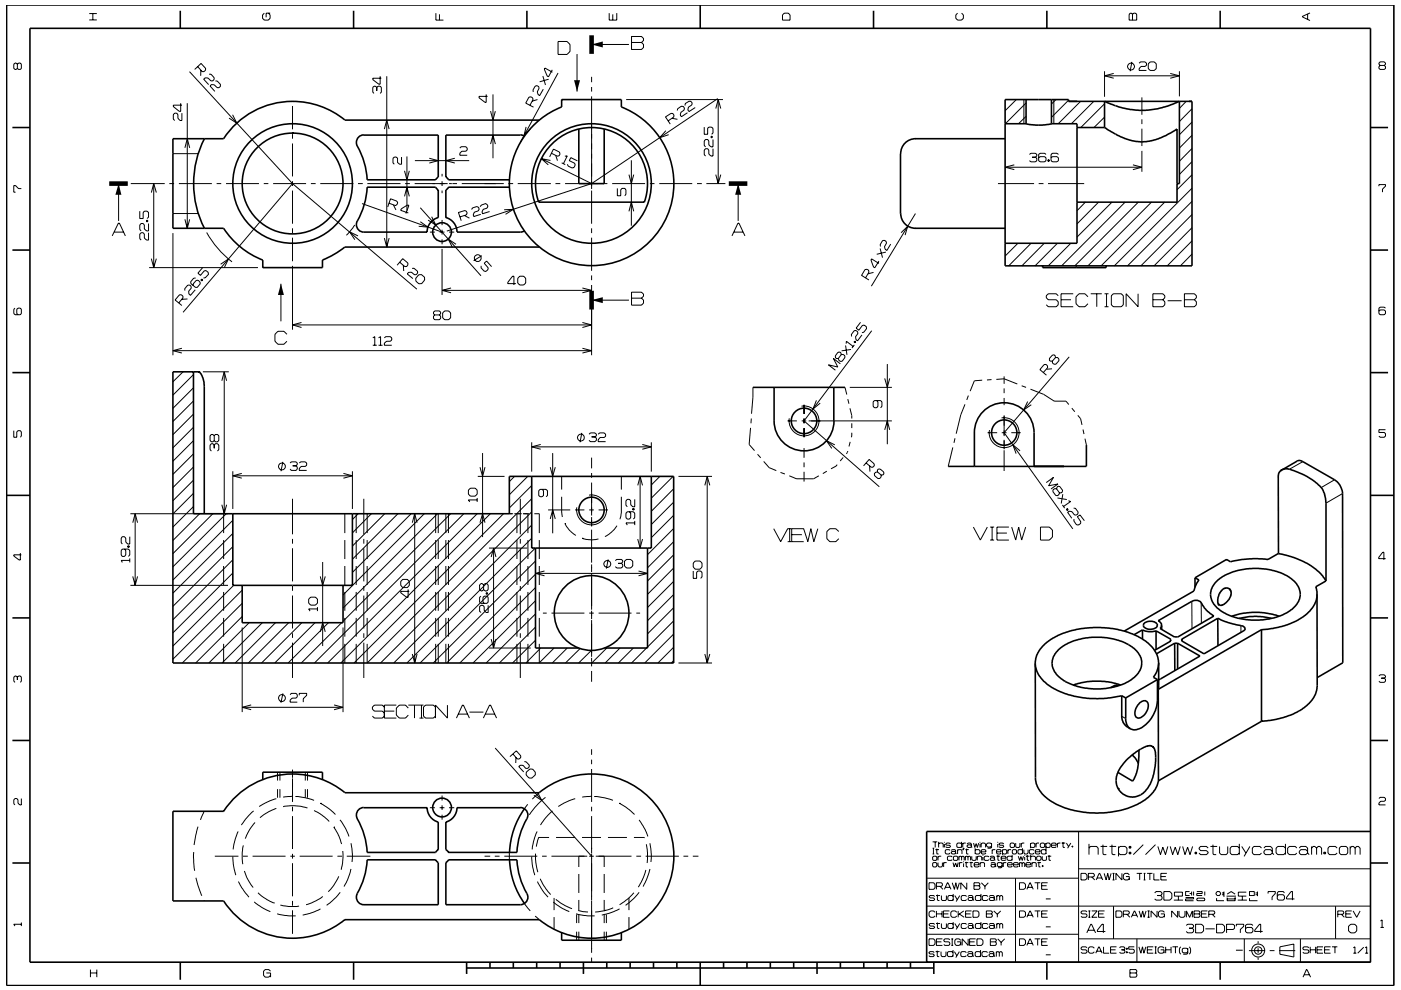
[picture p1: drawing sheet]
<svg xmlns="http://www.w3.org/2000/svg" width="297mm" height="210mm" viewBox="0 0 297 210" stroke-linecap="round" stroke-linejoin="round" font-family="sans-serif">
<g fill="none" stroke="#000" stroke-width=".21">
<path d="M3.7 13.6l-.3-.2h-.2l-.3 .2v.9l.3 .2 .5-.2M3.7 13.6l.2-.2h.4l.2 .2v.9l-.2 .2h-.4l-.2-.2M3.7 13.6v.9M18.9 4.2h1.6M18.9 2.9h1.6M19.7 2.9v1.3M40.2 15.2l21.8 23.7M41.9 14.1l1 1.1h.4l.3-.3v-.4l-1-1-1.3 1.2M42.6 14.9l-.1 1.2M44.3 15.7h.4l.7 .8v.4l-.3 .3-.4-.1-.6-.6h-.6l-.3 .3 1 1.1M45.7 17.2h.4l.6 .7v.4l-.3 .3h-.4l-.6-.6-.6-.1-.3 .3 1.1 1.2M56 2.8l-.3 .4v.7l.3 .4h.9l.4-.4v-.7l-.4-.4"/>
<path d="M57.3 2.8h-.9v.9M79.9 18.5l-.3-.2h-.3l-.3 .2v1.1l.3 .2M79.9 18.5l.2-.2h.5l.3 .2v1.1l-.3 .2M79.9 18.5v.8M80.6 16.2v1.7h-.3l-1.3-1v-.3h1.9M82 16.2v36.2M92.4 2.8v1.5h1.6M93.2 3v1.3M115.1 16.1l.6 1.9M115.2 18.9l-.8 1.4-.3-.2-.2-.6 .4-.7-.1-.4-.4-.2-.4 .1-.4 .8 .1 .4M116.3 16.8l-1.9 .6M117.1 14.8l-.8 1.5-.3-.1-.6-1.5 .1-.3 1.6 .9"/>
<path d="M118.3 15.5l-8 14.7M118.3 8.8h1.9l.7 .6v1.5l-.7 .6h-1.9zM122.3 11.5v7.9M125.4 9.4h7.9M125.4 16.3v1.1M125.4 18.5v.9M129.2 2.8v1.5h1.6v-1.5M129.9 3v1.3M133.9 7.7h2.1l.4 .5v.4l-.4 .4 .4 .4v.7l-.4 .4h-2.1zM133.9 9h2.1M166.3 2.8h.8l.4 .4v1.1h-1.6v-1.1zM203 2.8l-.4 .4v.7l.4 .4h.9l.4-.4v-.7l-.4-.4"/>
<path d="M234.2 15.1v5.4M234.2 16.1h15.9M236.1 15.6l-1.9 .5 1.9 .5M239.6 2.8h.3l.2 .2 .3-.2h.3l.3 .2v1.3h-1.6v-1.3zM240 13.1l-.4 2M240.1 3v1.3M241.5 13.4l.3-.3h1l.3 .3v.4l-.3 .3h-.9l-.4 .5v.3h1.6M243.5 13.5l.4-.4h.8l.5 .4v1.1l-.5 .3h-.8l-.4-.3zM248.1 15.6l2 .5-2 .5M250.1 15.1v5.3M277.2 3v1.1M277.7 2.7l-1.6 .8v.1l1.6 .8"/>
<path d="M292.6 13.9l-.2-.3v-.2l.2-.3h.9l.2 .3v.2l-.2 .3M292.6 13.9l-.2 .2v.4l.2 .2h.9l.2-.2v-.4l-.2-.2M292.6 13.9h.9M25.1 38.9v8M27.7 38.9h7.2M32.6 38.9v17.9M35.9 38.9h1M36.7 32.6h5.3M37.9 38.9h7M38.3 21.9v1.7h-.3l-1.3-1v-.3h1.9M38.6 24v1.6h-.4l-.5-.5v-.8l-.2-.3h-.5l-.3 .3v1l.3 .3M39.2 31.4l.5-2 .5 2"/>
<path d="M39.7 21.9v26.5M45.9 38.9h1M47.9 38.9h7M49.3 24.3l.9 1.8-1.6-1M55.9 38.9h1M57.9 38.9h7M62 22.5v4.9M62 28.4v1M62 30.4v7M62 38.4v1M62 38.9l-23.2 27.3M62 38.9l26.4 22.4"/>
<path d="M65.9 38.9h1M67.9 38.9h7M75.9 38.9h1M77.9 38.9h7M81.5 27.4l.5-1.9 .5 1.9M85.1 33.3v1.5h-.4l-.4-.3v-.9l-.3-.3h-.4l-.3 .3v1l.3 .2M85.8 36.2l.5 1.9 .5-1.9M85.9 38.9h1M86.3 33.2v11.5M87.9 38.9h7M88 34.1h11.5M91 33.6l1.9 .5-1.9 .5"/>
<path d="M93.7 36.9v.5M93.7 38.4v1.1M95.2 38.9h.6M95.9 38.9h1M96.4 33.6l-1.9 .5 1.9 .5M97.5 31.4l.3-.3h1l.3 .3v.4l-.3 .3h-.9l-.4 .4v.4h1.6M97.9 38.9h8.9M103.1 20v1.7h-.3l-1.2-1v-.3h1.8M104 23.6l.5 1.9 .5-1.9M104 30.6l.5-1.9 .5 1.9M104.5 20v13.6M107.8 38.9h1"/>
<path d="M109.8 38.9h7M111.5 26.9l-.4 1.9 1.3-1.4M112.4 22.3l.6-1.2-.1-.4-.4-.2-.4 .1-.6 1.3 1.6 .8M114 21.1l-1.2 .4M114.8 33.6l10.6 5.3M116.7 34l-1.9-.4 1.4 1.4M116.9 32.5l1.3 .6 .4-.1 .1-.4-.1-.3-1.3-.7-.8 1.7M117.8 38.9h1M117.8 32.9l.4 1.2M119.1 34.5l.7 .4M119.8 33.1h.5l-.8 1.6M119.8 38.9h7"/>
<path d="M122.4 34.1l-1.4-.7-.3 .7 1.1 .5 .2 .4-.3 .5-.4 .1-.9-.4-.1-.4M125.4 38.9l-30.7 10.1M125.4 20.4v19.7M127.8 38.9h1M129.8 38.9h7M130.9 40v1.5h.7v-1.3l.3-.2h.6l.2 .2v1l-.2 .3M132.8 21.1h20.5M133.3 37l.6 1.9 .5-1.9M133.9 34v13.9M137.8 38.9h1M139.8 38.9h7M141.2 27.7l-1.3 1.5 1.9-.6"/>
<path d="M141.6 25.6l1.2-.8 .1-.3-.2-.4-.4-.1-1.2 .8 1 1.5M142.5 25.1l1.1 .2M143.6 23.4l.1-.3 .8-.6 .4 .1 .2 .3-.1 .5-.6 .4-.2 .6 .3 .4 1.3-.9M145.2 22.4l.1-.4 .8-.5h.4l.3 .4-.1 .4-.7 .4-.2 .6 .3 .4 1.3-.9M147.8 38.9h1M149.3 27v1.5h.7v-1.3l.3-.2h.6l.3 .2v1l-.3 .3M149.8 38.9h4M150.7 28.9h.3v.3h-.3zM150.7 29h.3M151.2 31.5v1.6h-.5l-.4-.4v-.9l-.3-.3h-.4l-.3 .3v1l.3 .3M151.2 29.6v1.6h-.5l-.4-.5v-.8l-.3-.3h-.4l-.3 .3v1l.3 .3M151.8 23l.5-1.9 .5 1.9"/>
<path d="M151.8 37l.5 1.9 .5-1.9M152.2 20.9l-26.8 18M152.3 21.1v17.8M156.5 38.9v8M211.6 38.9h7.6M213.1 35.5h29M215.1 35l-2 .5 2 .5M215.5 21.1l-2.4 2.4M217.1 21.1v5.1M217.5 24.7l-1.6 1.5M217.5 21.8l-4.4 4.4M218.3 32.8l.3-.3h.9l.3 .3v.3l-.3 .3"/>
<path d="M218.8 33.4h.7M219.5 33.4l.3 .2v.5l-.3 .2h-.9l-.3-.2M220.2 38.9h1M221.8 32.8l-.3-.3h-1l-.3 .3v1.3l.3 .2h1l.3-.2v-.6l-.3-.3h-1l-.3 .3M222.2 33.9h.3v.3h-.3zM222.2 38.9h7.7M222.3 33.9v.3M223.4 21.1v5.1M223.9 21.1l-1 1M224.4 32.8l-.3-.3h-1l-.3 .3v1.3l.3 .2h1l.3-.2v-.6l-.3-.3h-1l-.3 .3M226.6 21.2l-3.7 3.7M229.1 21.5l-4.7 4.7"/>
<path d="M231.9 21.5l-4.7 4.7M234.2 24.8l-2.3 2.2M234.2 22l-5 5M240.2 35l1.9 .5-1.9 .5M242.1 20.7v3.6M242.1 25.3v1M242.1 27.3v3.7M242.1 32v4.4M251.5 21.5l-1.4 1.5M252.7 34.3l-2.6 2.7M252.7 31.5l-2.6 2.7M252.7 28.7l-2.6 2.7"/>
<path d="M252.7 25.9l-2.6 2.7M252.7 23.1l-2.6 2.7M252.7 39.9l-16.4 16.5M252.7 37.1l-3.1 3.2M292.4 39.5v-.3h1.3v.3l-.6 .6v.7M4.5 40h-.6l-.6-.6h-.4v1.4h.4M23.8 50l1.3-2.7h.2l1.3 2.7M24.3 49.2h1.9M29.6 44.8v1.6h.8v-1.3l.2-.3h.6l.3 .3v1l-.3 .3M31.1 46.7h.2v.3h-.2zM31.1 46.9h.2M31.5 49.4v1.5h-.4l-.5-.4v-.8l-.3-.3h-.4l-.3 .3v.9l.3 .3"/>
<path d="M31.5 47.4v1.6h-.4l-.5-.4v-.9l-.3-.3h-.4l-.3 .3v1l.3 .3M31.6 56.8h23.1M32.1 40.8l.5-1.9 .5 1.9M32.1 54.9l.5 1.9 .5-1.9M36.7 49.4v25.9M36.7 45.3h5.3M39.2 46.5l.5 1.9 .5-1.9M41.5 59h-.4l-.7 .8 .1 .4 .9 .8h.4l.7-.8-.1-.4-.4-.4-.4 .1-.6 .7v.4M42.7 59.3l.2 .2M42.8 59.2l.2 .1-.2 .3-.2-.2zM43 56.8l-1 1.1 .5 .5 .8-1h.4l.5 .4v.4l-.7 .7-.4 .1M43.8 49.3a20.5 20.5 0 0 0 5.4 6.2"/>
<path d="M46.8 56l1.6-1.1-.8 1.8M62 40.4v7M62 48.4v1M62 50.4v5M62 56.4v13.5M75.2 47.7l-1.8 2.2M75.9 50l-1.8-.8 1.1 1.6M76.7 43.2l17 6M81.5 50.5l.5 1.9 .5-1.9M82.5 43.1l1.3 .5 .4-.2 .1-.4-.1-.3-1.4-.5-.6 1.7M83.4 43.4l.5 1.1M84.7 55.6l1.1 1 .4-.1 .3-.3v-.4l-1.1-.9-1.2 1.4"/>
<path d="M85.5 56.3l.1 1.2M85.8 41.6l.5-1.9 .5 1.9M86.6 45.2l-1.6-.6v-.3l1.4-.8 .3 .1-.6 1.7M87.4 56.9h.4l.7 .6 .1 .4-.3 .3-.4 .1-.7-.6-.6 .1-.2 .3 1.1 1M88.8 58.3l.6-.1 .6 .6v.6l-.6 .8h-.6l-.6-.6-.1-.5zM89.1 47l1.6 1.2-1.9-.2M89.1 44.1l12.9 14.4M91.1 49.2h1.1M91.5 46l.9 1.7-1.6-1M93.2 49.2h1M93.7 52.8v9.8M93.7 40.4v.6"/>
<path d="M93.7 46.6v1.2M93.7 48.7v1M93.7 50.8v1M95.2 49.2h1.1M96.7 51.8l-1.7-1.1 .9 1.8M97.5 46l1.3-.4 .3-.4-.2-.4-.3-.1-1.4 .4 .6 1.7M98.5 45.7l1 .6M100 44.4l.2-.3 .9-.3 .4 .2 .1 .4-.2 .3-.8 .3-.3 .5 .2 .4 1.4-.4M101.8 43.9l.2-.4 1-.3 .3 .2 .2 .4-.3 .4-.8 .2-.2 .6 .1 .3 1.5-.4M102 56.4v.4l.7 .7 .3 .1 .5-.4v-.4l-.8-1 .5-.4 1 1.2M102.1 54.2l-1.7 1.1M106.9 44.5l1.9-.1-1.6 1.1"/>
<path d="M110.2 58.6h.8l.5 .5v.9l-.5 .4h-.8l-.4-.4v-.9zM125.4 40.4v7.1M125.4 48.4v1M125.4 50.4v7M125.4 58.4v1M133.3 44.8l.6-1.9 .5 1.9M155.2 50l1.3-2.7h.2l1.2 2.7M155.6 49.2h1.9M183.5 58.9l.7-1.2-.1-.4-.3-.2-.4 .1-.7 1.2 1.5 1M185.2 57.8l-1.2 .3M186.3 55.4l-.8 1.4-.3-.2-.5-1.4 .1-.3 1.5 1M186.6 52.7l.5 1.9"/>
<path d="M187.8 53.5l-1.9 .4M188.8 51.8l-.8 1.3-.3-.2-.2-.6 .5-.7-.1-.4-.4-.2-.4 .1-.5 .8 .1 .4M191.1 49.4l1.3-1.4-.5 1.9M194.1 45.3l-9.4 15.4M215.8 51.6l-2.7 2.7M218.6 51.6l-4.7 4.8M221.4 51.6l-4.7 4.8M224.2 51.6l-4.7 4.8M227 51.6l-4.8 4.8M228.2 56.4v.4M230.1 42.9l-1.8 1.8M232.9 42.9l-4.6 4.6"/>
<path d="M235.8 42.9l-7.5 7.4M238.5 42.9l-13.4 13.5M241.3 42.9l-13.4 13.5M244.1 42.9l-13.4 13.5M246.9 42.9l-13.4 13.5M252.7 48.3l-8 8.1M252.7 45.5l-10.8 10.9M252.7 53.9l-2.4 2.5M252.7 51.1l-5.2 5.3M252.7 42.7l-13.6 13.7M3.2 65.4l-.3 .2v.9l.3 .3h1.1l.2-.3v-.9l-.2-.2h-.5l-.2 .2v.9l.2 .3M36.7 74.4h88.7"/>
<path d="M37.9 64.3l.9-1.1v-.4l-.4-.3h-.3l-1 1.1 1.5 1.2M38.6 73.9l-1.9 .5 1.9 .5M38.8 78.9l-2.1 2.1M39.7 63.4l-1.2 .1M41 79.5l-4.3 4.3M41.4 61.5l-1 1.1-.4-.3v-.5l.6-.7-.1-.4-.3-.2h-.4l-.6 .8v.3M43 78.9h5.5M47.5 78.9v30.1M59.6 60.2v7.9M60.8 70.9l-.6-.6h-1.3l-.6 .6v1.5l.6 .6h1.3l.6-.6M62 68.9h63.4M63.9 68.4l-1.9 .5 1.9 .6"/>
<path d="M79 71.7l.5-.3v1.8M79 73.2h.9M80.3 73.2h.8M80.3 71.7l.4-.3v1.8M81.5 71.7l.3-.3h1l.3 .3v.4l-.3 .3h-.8l-.5 .4v.4h1.6M92.2 66.8l-.3-.3v-.3l.3-.3h1l.2 .3v.3l-.2 .3M92.2 66.8l-.3 .3v.4l.3 .3h1l.2-.3v-.4l-.2-.3M92.2 66.8h1M94.3 65.9h.8l.4 .5v1l-.4 .4h-.8l-.5-.4v-1zM95.6 61.1l-1.9 .5 1.9 .5M109.4 60.2h-1.7v-.3l1-1.3h.3v1.8M123.5 61.1l1.9 .5-1.9 .5"/>
<path d="M123.5 68.4l1.9 .5-1.9 .6M123.5 73.9l1.9 .5-1.9 .5M125.4 62.6v12.7M125.4 63.7h7.9M125.4 60.4v1.2h-31.7M133.9 62h2.1l.4 .4v.4l-.4 .4 .4 .5v.6l-.4 .4h-2.1zM133.9 63.2h2.1M178.2 77.2l-1.5-1.2 .9 1.8-2-.4 1.5 1.1M178.3 75.2v-.4l-.2-.1h-.4l-.6 .8 .1 .4 .2 .2 .4-.1M178.3 75.2l-.5 .8M178.3 75.2h.5l.3 .2 .1 .4-.6 .8-.4 .1-.4-.3v-.4M179.3 73.3l.3 2"/>
<path d="M179.4 72.9v-.5l1.5 1.1M180.4 74.1l-2 .3M181.1 73.1l-.5 .7M181.1 72.5l.3 .1M181.2 72.3l.2 .2-.1 .2-.2-.1zM182.5 68.4l-1 1.2 .6 .5 .7-1.1h.4l.5 .3v.4l-.6 .8-.4 .1M182.7 71l-.9 1.3-.3-.3-.1-.6 .5-.7-.1-.3-.3-.3h-.4l-.6 .8 .1 .5M184.8 70.1l-14.3 19.2 15.9 13.9M188.1 77.2v17M212.9 79.8v1.6M221.2 79l.9-1v-.4l-.3-.3h-.4l-.9 1.1 1.4 1.2M223.1 78.2l-1.2 .1"/>
<path d="M223.8 75.9l.4-.1 .3 .3v.4l-.6 .8h-.4l-.4-.3v-.4M223.8 75.9l-.1-.5-.2-.1h-.4l-.6 .7v.4l.2 .2h.4M223.8 75.9l-.7 .7M224.4 62.7l-.5-.4h-1.7l-.4 .4v.5l.4 .4h1.7l.5 .4v.6l-.5 .5h-1.7l-.4-.5M225 63.6h2.1M226.7 75.7l-13.8 16.1 14.6 20.4M227.5 62.3h-2.5v2.8h2.5M230.7 62.9l-.7-.6h-1.2l-.7 .6v1.5l.7 .7h1.2l.7-.7M231.3 62.3h2.3M232.5 62.3v2.8M234.2 62.3h.8M234.2 65.1h.8"/>
<path d="M234.6 62.3v2.8M236 62.3h1.7l.5 .4v1.9l-.5 .5h-1.7l-.4-.5v-1.9zM241.3 62.3v2.8l-2.5-2.8v2.8M244.4 62.3h2.1l.5 .4v.5l-.5 .4 .5 .4v.6l-.5 .5h-2.1zM244.4 63.6h2.1M247.6 63.8h2.9M251.1 62.3h2.1l.5 .4v.5l-.5 .4 .5 .4v.6l-.5 .5h-2.1zM251.1 63.6h2.1M293.7 65.4l-.2-.3h-.9l-.2 .3v1.1l.2 .3h.9l.2-.3v-.5l-.2-.3h-.9l-.2 .3M2.9 91.3v1.4h.7v-1.1l.2-.3h.5l.2 .3v.9l-.2 .2M41 99.1l-4.3 4.3M41 96.3l-4.3 4.3"/>
<path d="M41 93.5l-4.3 4.3M41 90.6l-4.3 4.4M41 87.8l-4.3 4.4M41 85l-4.3 4.4M41 82.3l-4.3 4.3M45.4 94.4l-.3-.3h-.3l-.3 .3v1l.3 .3M45.4 92.4l-.3-.2h-.3l-.3 .2v1l.3 .3h.3l.3-.3M45.4 94.4l.3-.3h.4l.3 .3v1l-.3 .3M45.4 92.4v1M45.4 94.4v.7M45.4 92.4l.3-.2h.4l.3 .2v1l-.3 .3h-.4l-.3-.3M47 80.8l.5-1.9 .5 1.9"/>
<path d="M49.4 99.9v8M60 98l-.4 1.9M61.5 98.2l.3-.2h1l.2 .2v.3l-.2 .3M62.1 98.8h.7M62.8 98.8l.2 .3v.4l-.2 .3h-1l-.3-.3M63.5 98.2l.2-.2h1l.3 .2v.5l-.3 .2h-.8l-.4 .4v.5h1.5M74.7 99.9v8M101.8 99.1l.5 1.9 .5-1.9M102.3 96.1v17.8M112.7 93.8v6.2M112.7 94.8h25.4M114.6 94.3l-1.9 .5 1.9 .5"/>
<path d="M116.7 99.1l.5 1.9 .5-1.9M117.2 96.1v17M123.4 91.8l-.4 2M124.9 92.1l.3-.3h1l.2 .3v.3l-.2 .3M125.4 97.1v2.2M125.4 92.7h.8M126.2 92.7l.2 .3v.4l-.2 .3h-1l-.3-.3M126.8 92.1l.3-.3h1l.3 .3v.4l-.3 .3h-.8l-.5 .5v.4h1.6M136.2 94.3l1.9 .5-1.9 .5M138.1 93.8v6.2M159.1 90.8l-.3 3.5 1.2 1.3M159.3 88.8l-.1 1"/>
<path d="M159.6 82.2v2l-.3 3.6M160.6 96.3l.7 .8M161.9 97.9l1.2 1.3 1.5 .6M167 89.3h2M169.9 86.1a3.2 3.2 0 0 1 3.7 3 3.2 3.2 0 0 1-3.3 3.3 3.2 3.2 0 0 1-3-3.7M170 89.3h.9M170.5 85.8v2M170.5 88.8v1M170.5 90.8v2M170.5 95v2.1M170.5 98.1v1M171.4 89.3h17.7"/>
<path d="M173.1 84.9l-.7 1.8 1.5-1.2M175.3 99.9l-.8 .5M177 94.4l-1.8-.9 1.2 1.6M177.5 98.5l-.2 .3-1.1 .6M178.8 97l-.7 .8M179.2 82.2l.3 1.5M179.7 96l-.3 .3M179.7 95.7v.3M179.7 84.7l.3 .9M180.2 82.2h8.9M180.2 86.6l.4 1.5v.7M180.3 93.7l-.3 1"/>
<path d="M180.6 91.8l-.1 .9M180.6 89.8v1M183.6 98.2l1.1 .9h.4l.3-.3-.1-.4-1-1-1.2 1.4M184.4 98.8v1.2M185.8 85l.3 .2v1l-.3 .3h-.4l-.3-.3v-1l.3-.2h1.3l.3 .2v1l-.3 .3M187.6 80.3l.5 1.9 .5-1.9M187.6 91.2l.5-1.9 .5 1.9M202 94.9l-1 4M202.5 93l-.2 .9M204.6 85.8l-.9 2.2-1 4M205.3 83.9l-.3 .9M206.6 80.8l-.9 2.2"/>
<path d="M208.2 80.6l-1.6 .2M209.4 91.8h2M210.2 80.5l-.9 .1M211.2 80.5l1.7-.2 2.8 1.1M212.3 88.6a3.2 3.2 0 0 1 3.8 2.9 3.2 3.2 0 0 1-3.3 3.4 3.2 3.2 0 0 1-3-3.7M212.4 91.8h1M212.9 82.4v1M212.9 84.4v1.5M212.9 88.1v4.4M212.9 95.5v4.4M212.9 93.3v2M214.4 91.8h2"/>
<path d="M216.3 95.6l-1.5-1.2 .6 1.8M216.6 81.8l.9 .4M217.9 85.2l-.9 1.7 1.7-1.1M218.5 82.5l2.8 1.1 2.2 1.5h2.5l.6 .7M227.2 86.6l.7 .7M228.5 88.1l.6 .7M229.1 88.8l.3 1.3M229.6 91.1l.2 1M230 93l.3 1.4M276.2 97.9l-2.8 1.6M293.7 91.1h-1.3v.6h1.1l.2 .3v.5l-.2 .2h-.9l-.2-.2M4.3 117.3v1.5h-.2l-1.2-.9v-.2h1.6"/>
<path d="M26.4 116.5l.3 .2v1l-.3 .3h-.5l-.2-.3v-1l.2-.2h1.3l.3 .2v1l-.3 .3M27.1 115.8h.3v.3h-.3zM27.1 115.9h.3M27.5 118.9h-1.8l.2 .4M27.5 113.8v1.6h-.4l-.4-.4v-.9l-.3-.3h-.5l-.2 .3v1l.2 .3M27.5 118.4v.9M27.6 109h20.7M28.2 110.9l.5-1.9 .5 1.9M28.7 109v15.2M41 107.4l-4.3 4.4M41 104.6l-4.3 4.4M41 101.9l-4.3 4.3"/>
<path d="M42.3 109l-5.6 5.6M45.1 109l-8.4 8.4M47 107.1l.5 1.9 .5-1.9M47.4 109v4.1M47.4 114.6v4M48 109l-11.3 11.2M49.4 100.9h25.3M49.4 118.7l-12.7 12.7M49.4 116l-12.7 12.6M49.4 113.2l-12.7 12.6M49.4 110.4l-12.7 12.6M51.3 100.4l-1.9 .5 1.9 .5"/>
<path d="M62 105.8v7.5M62 114.3v1M62 116.3v7M68.4 119.2v17.8M72.8 100.4l1.9 .5-1.9 .5M73.1 109v4.1M73.1 114.6v4M75.5 109v4.1M75.5 114.6v4M75.9 109l-1.2 1.2M77.1 105.8v7.5M77.1 114.3v1"/>
<path d="M77.1 116.3v7M77.8 109v4.1M77.8 114.6v4M78.7 109l-4 4M81.6 109l-6.9 6.8M84.4 109l-9.7 9.6M87.2 109l-12.5 12.4M87.4 110.9l.5-1.9 .5 1.9M87.9 109v31.6M90 109l-17.3 17.2M92.4 109v4.1M92.4 114.6v4"/>
<path d="M92.8 109l-20.1 20M92.9 109v4.1M92.9 114.6v4M94.5 109v4.1M94.5 114.6v4M95.1 109v4.1M95.1 114.6v4M95.5 109l-22.8 22.8M98.3 109l-31.6 31.6M99.7 103.5h1l.5 .5v.8l-.5 .4h-1l-.4-.4v-.8zM101.2 109l-31.7 31.6M101.2 106h-1.9l.3 .5"/>
<path d="M101.2 105.6v.9M101.3 101h5.7M101.8 110.9l.5-1.9 .5 1.9M103.7 116.2h8.1M104 109l-31.7 31.6M104.1 118.1l.5-1.9 .6 1.9M104.6 116.2v21.2M106.8 109l-31.7 31.6M108 109h.8M109.1 109h1.5M109.1 101l-1.1 1.1M109.6 109v4.1"/>
<path d="M109.6 114.6v4M110.3 105.8v7.5M110.3 114.3v1M110.3 116.3v7M110.9 109h1.3M111.9 101l-3.9 3.9M111.9 109v4.1M111.9 114.6v4M112.7 108.6l-32 32M112.7 105.8l-34.8 34.8-.1-4M112.7 103l-4.7 4.7M112.7 114.2l-26.4 26.4"/>
<path d="M112.7 111.4l-29.2 29.2M113.3 109h1v4.1M113.5 116.2l-24.4 24.4M113.5 119l-21.6 21.6M114.3 114.6v4M114.9 103.8l.3 .3v1l-.3 .3h-.4l-.3-.3v-1l.3-.3h1.3l.3 .3v1l-.3 .3M116.2 108.2h4.7M116.7 110.1l.5-1.9 .5 1.9M119.1 101v2.8M119.1 105.4v3.3l.1 .9M119.8 111h.1M119.8 111a5.9 5.9 0 0 0 2.3 2.6"/>
<path d="M121.9 108.2h2M123.4 114.2h.1M123.4 114.2a6.9 6.9 0 0 0 3.5 .1M124.9 105a3.2 3.2 0 0 1 3.7 3 3.2 3.2 0 0 1-3.4 3.3 3.2 3.2 0 0 1-2.9-3.7M124.9 108.2h1M125.4 100.3v1M125.4 102.4v6.9M125.4 112.3v7M125.4 109.7v2M125.4 119.7v1.6M126.9 108.2h2M128.9 118.7l-.3 1.9"/>
<path d="M130.5 118.9l.3-.2h.9l.3 .2v.3l-.3 .3M130.8 111.5a6.9 6.9 0 0 1-2.5 2.3M131.1 119.5h.6M131.7 119.5l.3 .3v.4l-.3 .3h-.9l-.3-.3M131.7 101v2.8M131.7 105.4v3.3l-.3 1.4M132.4 119l.4-.3h.9l.5 .3v1l-.5 .5h-.9l-.4-.5zM133.4 108.5l.3 .3v1l-.3 .3h-.4l-.3-.3v-1l.3-.3h1.3l.3 .3v1l-.3 .3M134.2 107.9h.2v.3h-.2zM134.2 108h.2M134.6 105.9v1.6h-.4l-.5-.4v-.9l-.3-.3h-.4l-.3 .3v1l.3 .3M134.6 110.9h-1.9l.3 .5"/>
<path d="M134.6 110.5v.9M135.2 114.3l.5 1.9 .5-1.9M135.2 103l.5-2 .5 2M135.7 101v15.2M139.9 101l-1.8 1.9M142.7 101l-4.6 4.7M142.8 109.3l-4.7 4.7M142.8 106.5l-4.7 4.7M142.8 103.7l-4.7 4.8M142.8 117.7l-5.5 5.5M142.8 114.9l-5.5 5.5M142.8 112.1l-5.5 5.5"/>
<path d="M143.8 101h7.2M147.4 119h1l.4 .4v.9l-.4 .4h-1l-.4-.4v-.9zM149.4 103l.5-2 .6 2M149.9 101v39.6M164 112.1l1.5 2.8 1.5-2.8h3.4l.9 2.8 .6-2.8 .7 2.8 .8-2.8M165.5 100.2l.9 .3M167 114.9h3.4M167.4 112.1v2.8M167.9 112.1v2.8M167.9 113.4h2.1M170.5 100.1v2M173.6 100.9l-1.1 .7h-3.6l-1.6-.7"/>
<path d="M177.8 112.7l-.6-.6h-1.3l-.6 .6v1.6l.6 .6h1.3l.6-.6M186.1 100.1l-.1-.4 .2-.2h.4l.8 .6v.4l-.2 .2h-.4M186.1 100.1l.7 .6M186.1 100.1l-.4 .1-.3 .2v.5l.7 .6h.5l.2-.3v-.5M206.4 111.8l1.5 2.7 1.4-2.7M209.9 111.8h.9M209.9 114.5h.9M210.4 111.8v2.7M211.4 113.1h2.1M213.9 111.8h-2.5v2.7h2.5M214.5 111.8l.8 2.7 .7-2.7 .6 2.7 .9-2.7M220.6 111.8h1.9l.6 .6v1.5l-.6 .6h-1.9z"/>
<path d="M221.8 102.4l1.6-1.1-1.1 1.7 2-.3-1.5 1M224 103.7l.1-.4 .2-.2 .4 .1 .6 .8-.3 .6-.4-.1M224 103.7l.6 .8M224 103.7l-.4-.1-.3 .3-.1 .4 .6 .8h.4l.3-.2 .1-.4M224.2 105.6l2 .4M225.3 107.1l.4 .7M225.3 104.8l-.3 2M226.1 108l.2-.1 .2 .2-.3 .2zM226.4 108l-.2 .2M226.5 106.2l.5 .2-1.5 1M227.6 107.8h.4l.6 .8-.1 .4-.3 .3-.4-.1-.5-.7-.6-.1-.3 .3 .8 1.2M227.7 110.1v.4l.5 .8 .4 .1 .5-.4v-.3l-.7-1.1 .6-.4 .9 1.2"/>
<path d="M283 101.8l-2.9 1.6M284.6 104.7l-3.5 2M293.8 118.5h-1.5v-.3l.9-1.1h.2v1.6M27.6 124.2h20.7M28.2 122.3l.5 1.9 .5-1.9M47.4 120.1v4M47.4 125.6v3.9M47.4 131.1v3.9M47.4 136.6v4M49.4 121.5l-12.7 12.7M49.5 124.2l-12.8 12.8M51.3 130.8l-9.8 9.8"/>
<path d="M51.3 128l-12.6 12.6M51.3 125.2l-14.6 14.6M51.3 133.1v17.9M52.8 132.1l-8.5 8.5M55.6 132.1l-8.5 8.5M58.4 132.1l-8.5 8.5M61.2 132.1l-8.5 8.5M62 124.3v1M62 126.3v7M62 134.3v1M62 136.3v7.5M64 132.1l-8.5 8.5"/>
<path d="M65.9 126.7h1l.4 .4v.8l-.4 .5h-1l-.5-.5v-.8zM66.8 132.1l-8.5 8.5M67.3 129.2h-1.9l.3 .4M67.3 128.8v.8M67.9 134l.5-1.9 .6 1.9M67.9 122.3l.5 1.9 .6-1.9M69.6 132.1l-8.5 8.5M72.4 132.1l-8.5 8.5M72.7 133.1v17.9M73.1 120.1v4M73.1 125.6v3.9M73.1 131.1v3.9"/>
<path d="M73.1 136.6v4M75.5 120.1v4M75.5 125.6v3.9M75.5 131.1v3.9M75.5 136.6v4M77.1 124.3v1M77.1 126.3v7M77.1 134.3v1M77.1 136.3v7.5M77.8 120.1v4M77.8 125.6v3.9M77.8 131.1v3.9"/>
<path d="M85 123.3l.4-.4h1l.4 .4v.9l-.4 .4h-1l-.4-.4zM86.5 125v1.7h-.3l-1.2-1v-.3h1.8M87.4 138.7l.5 1.9 .5-1.9M92.4 120.1v4M92.4 125.6v3.9M92.4 131.1v3.9M92.4 136.6v4M92.9 120.1v4M92.9 125.6v3.9M92.9 131.1v3.9M92.9 136.6v4M94.5 120.1v4"/>
<path d="M94.5 125.6v3.9M94.5 131.1v3.9M94.5 136.6v4M95.1 120.1v4M95.1 125.6v3.9M95.1 131.1v3.9M95.1 136.6v4M102 126.4l-.3 .3v1l.3 .3h1.2l.3-.3v-1l-.3-.3h-.5l-.3 .3v1l.3 .3M102.5 124.1l-.3-.3h-.2l-.3 .3v.9l.3 .3h.2l.3-.3M102.5 124.1l.3-.3h.4l.3 .3v.9l-.3 .3h-.4l-.3-.3M102.5 124.1v.9M103.1 125.7h.3v.3h-.3z"/>
<path d="M103.1 125.9h.3M103.5 128.4v1.5h-.4l-.4-.4v-.9l-.3-.2h-.4l-.3 .2v1.1l.3 .2M103.7 137.4h8.8M104.1 135.5l.5 1.9 .5-1.9M109.6 120.1v4M109.6 125.6v3.9M109.6 131.1v3.9M109.6 136.6v4M110.3 124.3v1M110.3 126.3v7M110.3 134.3v1M110.3 136.3v7.5"/>
<path d="M111.9 120.1v4M111.9 125.6v3.9M111.9 131.1v3.9M111.9 136.6v4M113.5 121.6h23.8M113.5 133l-7.6 7.6M113.5 127.4l-13.2 13.2M113.5 135.8l-4.8 4.8M113.5 130.2l-10.4 10.4M113.5 124.6l-16 16M113.5 121.8l-18.8 18.8M114.3 120.1v4"/>
<path d="M114.3 125.6v3.9M114.3 131.1v3.9M114.3 136.6v4M114.6 137.4l-3.1 3.2M115.1 130h.8M115.4 121.1l-1.9 .5 1.9 .5M116.9 130h7M117.5 137.4l-3.2 3.2M120.3 137.4l-3.2 3.2M123 137.6l-3.1 3M124.9 130h1M125.4 138l-2.7 2.6"/>
<path d="M125.4 121.5v7.8M125.4 129.5v1.8M125.4 131.5v7.8M125.4 139.5v1.8M126.9 130h7M128.6 137.4l-3.1 3.2M131.4 137.4l-3.1 3.2M134.3 137.4l-3.2 3.2M134.9 130h.8M135.4 121.1l1.9 .5-1.9 .5M137.1 137.4l-3.2 3.2M142.8 137.3l-3.3 3.3"/>
<path d="M142.8 128.9l-5.5 5.5M142.8 126.1l-5.5 5.6M142.8 123.3l-5.5 5.6M142.8 120.5l-5.5 5.6M142.8 134.5l-6.1 6.1M142.8 131.7l-5.5 5.5M147 121.1v1.6h.7v-1.3l.3-.3h.5l.3 .3v1l-.3 .3M149.4 138.7l.5 1.9 .6-1.9M252.7 127.5v5.8M254.7 127.8v4.4M263.1 132.7v1.4M3.7 143.6l-.3-.2h-.2l-.3 .2v.9l.3 .2"/>
<path d="M3.7 143.6l.2-.2h.4l.2 .2v.9l-.2 .2M3.7 143.6v.6M51.3 150h21.4M53.3 149.5l-1.9 .5 1.9 .5M60 147.1l-.4 2M61.5 147.4l.3-.3h1l.2 .3v.4l-.2 .3h-.9l-.4 .4v.4h1.5M63.5 147.5v-.4h1.5v.4l-.7 .7v.7M70.8 149.5l1.9 .5-1.9 .5M79 151.9l.4 .4h1.7l.4-.4M81.5 150l-.4-.4h-1.7l-.4 .4v.4l.4 .4h1.7l.4 .4M81.5 150.8h2.1M84 149.6h-2.5v2.7h2.5"/>
<path d="M86.6 150.2l-.6-.6h-1.3l-.7 .6v1.5l.7 .6h1.3l.6-.6M86.6 149.6h3.2M87.9 149.6v2.7M88.9 152.3h.9M89.4 149.6v2.7M92.3 150l-.4-.4h-1.7l-.4 .4v1.9l.4 .4h1.7l.4-.4M94.9 149.6v2.7l-2.6-2.7v2.7M96.8 152.3l1.2-2.7h.3l1.2 2.7M97.2 151.5h1.9M99.5 151h3M102.5 152.3l1.3-2.7h.2l1.3 2.7M103 151.5h1.9"/>
<path d="M105 158.7l20.4 22.9M108.8 159.9l.9 1.1h.4l.3-.3v-.4l-.9-1-1.4 1.2M125.4 142.3v2.3M125.4 158.9v1.2M142.8 140.1l-.5 .5M143.8 140.6h7.2M237.8 151.9l.9 .5M292.4 143.4l.2-.3h.9l.2 .3v.2l-.2 .2M292.9 143.8h.6M293.5 143.8l.2 .3v.4l-.2 .2h-.9l-.2-.2M4.5 169.4v1.3h-.3l-.4-.4v-.7l-.2-.2h-.4l-.3 .2v.9l.3 .2M42 175.3l-.9 3.9"/>
<path d="M43.3 172.1l-.8 1.8M50.5 176.4l-.6 1.6-.5 2.2M51.6 179.3l-.2 1.5 .1 2.5M53.8 172l-1.8 1.8-.8 1.2M54.1 174.4l-1.1 1.4-1 2.1M58.6 171.5l-1.6 .7-1.9 1.2M58.6 169.4a11.8 11.8 0 0 0-3.6 1.7M58.8 163.8v1.8M58.8 167.4v1.8M59.3 163.8v1.8M59.3 167.4v1.8M60 171.1l2.5-.2 2.7 .5"/>
<path d="M62 165.1v5M62 171.1v1M62 173.1v7M62 163.2v1.8M62.1 168.9l-2.1 .2M62.7 168.9h.1M62.7 168.9l2 .3 1.9 .5M64.7 163.8v1.8M64.7 167.4v1.8M65.2 163.8v1.8M65.2 167.4v1.8M66.6 171.9a10.4 10.4 0 0 1 3.2 2.3"/>
<path d="M67.9 170.4h.1M67.9 170.4a12.1 12.1 0 0 1 3.2 2.4M70.8 175.4h.1M70.8 175.4l1.1 2 .5 1.6M72.1 173.9l1.2 1.9 .7 1.6M74.4 178.9l.3 2.2-.1 1.7M91.1 171.3h1.1M93.2 171.3h1M93.7 168.7v1.1M93.7 170.8v1M93.7 172.8v1.1M95.2 171.3h1.1"/>
<path d="M109.4 160.7l-.1 1.1M111.2 161.5l.3 .1 .7 .7v.4l-.3 .3h-.4l-.6-.7h-.6l-.3 .3 1 1.1M111.6 163.8l.7-.7h.6l.6 .7v.6l-.8 .7-.6-.1-.6-.6zM111.9 170.6l-.7 .9M113.9 176.4l-.8 2.1-.3 1.7M114 168l.8 1.8-1.6-1.1M114.3 168.1l-1.4 1.4M115.7 169.1l-2.2 2-1.3 1.7M116.4 177.6h-2.2l-.5 2M117.1 172a11.6 11.6 0 0 0-2.5 3M117.9 177.6h4M122 169.4l-2.4 .9-1.2 .8"/>
<path d="M123.4 177.6h4M125.4 161.1v1M125.4 163.1v7M125.4 171.1v1M125.4 173.1v7.9M125.5 168.9l-2.1 .2M126.1 168.9h.1M126.1 168.9l2.2 .3 1.7 .5M128.9 177.6h4M131.3 170.4h.1M131.3 170.4l1.3 .7 1.9 1.7M134.4 177.6h2.2v.2"/>
<path d="M135.5 173.9l1.3 2.1 .6 1.4M137 179.1l.3 1.7-.1 2.2M137.8 178.9l.3 2.2-.1 1.7M197.7 178.6h1M197.7 179.9h.4M197.9 179.9v1.2M198.3 178.6v1.1M198.6 180v1.1h.4M199 179l.2-.2h.6l.2 .2v.7M199 178.6v1.1M200.2 178.6v.1M200.2 179v.7"/>
<path d="M201.5 179l-.2-.2h-.6l-.2 .3 .2 .2h.6l.2 .3-.2 .1h-.6l-.2-.1M203.9 179l-.2-.2h-.7l-.1 .2v.6l.1 .1h.7l.2-.1M203.9 178.6v1.1M204.1 178.8v.9M204.2 179.9h.2l-.2 .4zM204.3 179.9l-.1 .4M204.8 178.8h-.5l-.2 .2M204.9 180v1.1h.4M205 179l.2-.2h.6l.2 .2v.6M206 179.4l-.2-.2h-.6l-.2 .2 .2 .3h.6l.2-.1M206 179.6l.1 .1M206.4 178.8l.3 .9 .3-.8 .2 .8 .3-.9"/>
<path d="M206.8 179.9v1.2M207.8 178.6v.1M207.8 179v.7M208 179l.2-.2h.5l.3 .2v.7M208 178.8v.9M210.2 179l-.2-.2h-.6l-.2 .2v.4l.2 .3h.6l.2-.3M210.2 178.8v.9l-.2 .2h-.6M211.5 178.6v.1M211.5 179v.7M212.8 179l-.2-.2h-.6l-.2 .3 .2 .2h.6l.2 .3-.2 .1h-.6l-.2-.1M214.3 178.8h.6l.2 .2v.6l-.2 .1h-.6l-.1-.1v-.6zM215.3 178.8v.8l.2 .1h.6l.1-.1v-.8"/>
<path d="M216.5 178.8v.9M216.8 179.9v1.2M217.2 178.8h-.5l-.2 .2M218.5 179l.2-.2h.5l.2 .2v.6l-.2 .1h-.5l-.2-.1M218.5 178.8v1.1M219.7 178.8v.9M220.3 178.8h-.5l-.1 .2M220.6 179l.2-.2h.5l.2 .2v.6l-.2 .1h-.5l-.2-.1zM221.7 179l.3-.2h.5l.2 .2v.6l-.2 .1h-.5l-.3-.1M221.7 178.8v1.1M221.8 179.9v1.2M222.9 179.3h1l-.1-.5h-.7l-.2 .2v.6l.2 .1h.7l.1-.1"/>
<path d="M224.2 178.8v.9M224.8 178.8h-.4l-.2 .2M225.1 178.8h.7M225.4 178.6v1.1h.4M226.1 178.8l.5 .8M227 178.8l-.6 1.1M227.3 179.4h.2v.3h-.2zM227.4 179.4v.3M228.7 176.4v27.7M230.9 179.9l.3-.4h1.3l.3 .4v1.4M230.9 179v2.3M233.3 179.5h1.4"/>
<path d="M233.8 179.2v1.9l.2 .2h.6M235.2 179.5h1.4M235.8 179.2v1.9l.2 .2h.5M237.1 179.9l.4-.4h1l.4 .4v1l-.4 .4h-1l-.4-.4M237.1 179.5v2.1M239.4 179.5h.4v.4h-.4zM239.6 179.5v.4M242.4 179.2l-2.1 2.1M245 179.2l-2.1 2.1M245.5 179.5l.5 1.8 .5-1.6 .6 1.6 .5-1.8M248.1 179.5l.5 1.8 .6-1.6 .5 1.6 .5-1.8M250.7 179.5l.5 1.8 .6-1.6 .5 1.6 .6-1.8"/>
<path d="M256.2 179.9l-.4-.4h-1.2l-.4 .4 .4 .5h1.2l.4 .5-.4 .4h-1.2l-.4-.4M256.6 179.5h1.5M257.2 179.2v1.9l.1 .2h.6M258.6 179.5v1.4l.3 .4h1.1l.3-.4v-1.4M262.8 179.9l-.4-.4h-1.2l-.4 .4v1l.4 .4h1.2l.4-.4M262.8 179v2.3M263.3 179.5l.9 1.4M265 179.5l-1.2 2.1M267.5 179.9l-.4-.4h-1.2l-.4 .4v1l.4 .4h1.2l.4-.4M268 179.9l.3-.4h1.1l.3 .4v1M272.5 179.9l-.3-.4h-1.3l-.3 .4v1l.3 .4h1.3l.3-.4M272.5 179v2.3"/>
<path d="M274.9 179.9l-.3-.4h-1.2l-.4 .4v1l.4 .4h1.2l.3-.4M275.5 179.9l.3-.4h1.1l.3 .4v1M278.1 179.9l.3-.4h.4l.3 .4M278.1 179.5v1.8M279.1 179.9l.4-.4h.3l.4 .4v1.4M279.1 179.9v1.4M283.5 179.9l-.4-.4h-1.2l-.3 .4v1l.3 .4h1.2l.4-.4M284.3 179.5h1.1l.3 .4v1l-.3 .4h-1.1l-.3-.4v-1zM286.3 179.9l.3-.4h.3l.4 .4M286.3 179.5v1.8M287.3 179.9l.4-.4h.3l.4 .4v1.4M287.3 179.9v1.4"/>
<path d="M292.4 169.4l.2-.3h.9l.2 .3v.3l-.2 .3h-.8l-.3 .3v.4h1.3M4.5 195.7v.7M4.5 196h-1.6l.3 .4M41.1 180.7v2.3l.2 1.7M41.5 186.2l1.3 3.8M43.3 191v.1M45.6 181.6h4.9M49.4 181.7v1.5l.6 2.4M50.5 187l.8 1.3 1.5 2M51.5 181.6h1M51.8 184.7a10 10 0 0 0 1.9 3.5M53.6 181.6h6.9"/>
<path d="M53.9 191.3l1.4 1.1 2 1M54.7 189.3l2 1.6 1.3 .6M58 191.5h.1M58.8 193.8l2.4 .5h1.5M59.4 192l1.8 .3 2.2-.1M61.6 181.6h.9M62 181.1v1M62 183.1v7M62 191.1v1M62 193.1v5M63.5 181.6h7M67.9 192.8a12.3 12.3 0 0 1-3.7 1.3"/>
<path d="M68.4 190.2a11.5 11.5 0 0 1-3.5 1.7M71.5 181.6h1M71.8 185.9l-1.1 1.9-1.1 1.3M72.1 189.3l-.9 1.1-1.9 1.6M72.7 180.5l-.1 2.5-.3 1.5M73.5 181.6h5M74.4 184.3l-.7 2.4-.8 1.3M102.7 181.6h1.2M104.9 181.6h1M106.9 181.6h7M108 180.8v1.6M111.2 191.6l1.2 1.6"/>
<path d="M112.7 181.7l.1 1.5 .6 2.4M113.5 194.3l.8 .8M113.5 181.1l.1 1.7 .4 2.2M114 187l1.1 1.9 1.1 1.4M114.6 186.4l.8 1.6 1.4 1.7M114.9 181.6h1M116.9 181.6h7.6M117.3 191.3l1.4 1.1 2 1M117.5 190.5v2.5M117.5 194.5v2.6M117.9 190.7l1.8 1.3 1.6 .7M122.1 193.8l2.5 .5h1.5"/>
<path d="M122.3 194v1.8M122.3 197.6v1.8M122.6 193.1l.1 .1M122.7 181.6v2.3M122.7 185.4v4M122.7 190.9v2.3M122.7 194v1.8M122.7 197.6v1.8M122.7 193.2l2 .3M124.9 181.6h1M125.4 181.1v9.9M125.4 191.1v11"/>
<path d="M126.3 181.6h7.6M128.1 181.6v2.3M128.1 185.4v4M128.1 190.9v2.3M128.1 194v1.8M128.1 197.6v1.8M128.1 193.2l-1.9 .3M128.4 193.1l-.3 .1M128.4 193.1h.1M128.6 194v1.8M128.6 197.6v1.8M130 192.5l-1.6 .6"/>
<path d="M131.4 192.8l-2.1 .9-1.7 .4M133.3 190.5v2.5M133.3 194.5v2.6M134.4 189.4l-1.4 1.4-1.6 1.1M134.9 181.6h1M135.5 189.3l-1.3 1.4-1.6 1.3M136.9 181.6h7M136.9 184.5l-.5 1.7-1.1 2M137.8 184.3l-.7 2.2-.7 1.5M144.9 181.6h1M146.9 181.6h1.2M196.5 198.2h32.2"/>
<path d="M196.5 192.2h94.1M196.6 186.3h32.1M197 199.1h.9l.3 .4v.7l-.3 .3h-.9zM197 187.2h.9l.3 .4v.7l-.3 .3h-.9zM197.7 181.1h.4M197.7 183.1l.2-.1h.6l.1 .1v.6l-.1 .2h-.6l-.2-.2zM197.9 181.6h.6l.1 .2v.5l-.1 .2h-.6l-.2-.2v-.5zM198.2 190.2l-.2-.3h-.8l-.2 .3 .2 .3h.8l.2 .3-.2 .2h-.8l-.2-.2M198.2 196.1l-.2-.2h-.8l-.2 .2 .2 .3h.8l.2 .2-.2 .3h-.8l-.2-.2M198.2 193.5l-.2-.3h-.7l-.3 .3v.8l.3 .3h.7l.2-.3M198.3 180.2h.8M198.5 189.9h.8"/>
<path d="M198.5 195.9h.8M198.5 188h1.1l.2-.2v-.4l-.2-.2h-1.1v1.4M198.5 199.8h1.1M198.5 193.2v1.4M198.5 193.8h1.2M198.7 189.7v1.2l.5 .1M198.7 195.7v1.1l.5 .1M198.9 183v.7l.2 .2h.5l.2-.2v-.7M198.9 181.6v.9M199.3 188l.6 .6M199.6 181.6h-.5l-.2 .2M199.6 189.9v.9l.2 .2h.6l.3-.2v-.9"/>
<path d="M199.6 195.9v.8l.2 .2h.6l.3-.2v-.8M199.7 193.2v1.4M199.8 199.1h-1.3v1.4h1.3M200 193.8h1.1M200.1 183v.9M200.2 188.6l.7-1.4h.1l.6 1.4M200.4 188.2h1M200.7 183h-.5l-.1 .1M201.3 193.2h-1.3v1.4h1.3M201.4 199.3l-.2-.2h-.9l-.2 .5 .2 .2h.9l.2 .2v.3l-.2 .2h-.9l-.2-.2M201.4 180.4l-.1-.2h-.7l-.2 .2v.5l.2 .2h.7l.1-.2M201.7 180.4l.2-.2h.5l.2 .2v.5"/>
<path d="M201.7 199.1h.4M201.9 199.1v1.4M201.9 181.8l-.2-.2h-.7l-.1 .2v.5l.1 .2h.7l.2-.2M201.9 187.2l.5 1.4 .2-1.4 .4 1.4 .4-1.4M202.1 183l.2 .9 .3-.9 .3 .9 .3-.9M202.1 190.2l-.2-.3h-.7l-.2 .3v.6l.2 .2h.7l.2-.2M202.1 196.1l-.2-.2h-.7l-.2 .2v.6l.2 .2h.7l.2-.2M202.1 189.6v1.4M202.1 195.6v1.3M202.1 181.8l.2-.2h.6l.2 .2v.5l-.2 .2h-.6l-.2-.2zM202.4 189.9l.5 .9M202.4 195.9l.5 .8"/>
<path d="M202.6 180.8l-.2-.2h-.5l-.2 .2 .2 .3h.5l.2-.2M202.6 180.9l.2 .2M202.9 193.5l-.3-.3h-.7l-.3 .3v.8l.3 .3h.7l.3-.3M202.9 199.8h.8v.7M203 180.4l.2-.2h.6l.2 .2v.7M203 180.2v.9M203.2 193.2v1.4M203.3 181.8l.2-.2 .4 .2M203.3 181.6v.9M203.4 193.8l1 .8M203.4 183v.9M203.5 189.9l-.8 1.3"/>
<path d="M203.5 195.9l-.8 1.2M203.7 199.5l-.3-.4h-.7l-.3 .4v.7l.3 .3h.7l.3-.3M203.9 181.8l.1-.2 .4 .2v.7M203.9 181.8v.7M204 183h-.4l-.2 .1M204.3 182.7v.2M204.3 183.1v.8M204.3 193.2l-1.1 .8M204.6 183h.7M204.7 180.2h.7M204.7 181.8l.1-.2 .4 .2M204.7 181.6v.9"/>
<path d="M204.7 193.8h1.1M204.8 182.8v1l.4 .1M204.9 190.2l-.2-.3h-.7l-.2 .3v.6l.2 .2h.7l.2-.2M204.9 196.1l-.2-.2h-.7l-.2 .2v.6l.2 .2h.7l.2-.2M205 187.2v1.4l-1.3-1.4v1.4M205.2 190.2l.2-.3h.7l.2 .3v.6M205.2 196.1l.2-.2h.7l.2 .2v.6M205.2 181.8l.2-.2 .4 .2v.7M205.2 181.8v.7M205.3 199.1v1.4l-1.3-1.4v1.4M205.6 183h.7M205.6 199.8h1"/>
<path d="M205.9 182.8v1l.3 .1M206 193.2h-1.3v1.4h1.3M206 181.6v.7l.2 .2h.6l.2-.2v-.7M206.3 193.2h1l.3 .3v.8l-.3 .3h-1zM206.3 196.5l-.2-.2h-.7l-.2 .2 .2 .4h.7l.2-.2M206.3 190.6l-.2-.2h-.7l-.2 .2 .2 .4h.7l.2-.2M206.3 190.8l.2 .2M206.3 196.7l.2 .2M206.5 187.2h1.1l.2 .2-.2 .5 .2 .2v.3l-.2 .2h-1.1zM206.5 187.9h1.1M206.5 183.4h1.1l-.2-.4h-.7l-.2 .1v.6l.2 .2h.7l.2-.2M206.8 180.4l.1-.2h.7l.2 .2v.5l-.2 .2h-.7l-.1-.2"/>
<path d="M206.8 199.1h-1.2v1.4h1.2M207.1 199.1h1l.3 .4v.7l-.3 .3h-1zM207.2 181.8l.2-.2h.5l.2 .2v.7M207.2 181.6v.9M207.8 183.1l.2-.1h.6l.1 .1v.8M207.8 183v.9M208 190.2l-.2-.3h-.8l-.2 .3v.6l.2 .2h.8l.2-.2M208 196.1l-.2-.2h-.8l-.2 .2v.6l.2 .2h.8l.2-.2M208 189.6v1.4M208 195.6v1.3M208 180.7h1v-.3l-.2-.2h-.6l-.2 .2v.5l.2 .2h.6l.2-.2M208.1 187.2l.7 .8"/>
<path d="M208.4 181.3v.2M208.4 181.8v.7M208.8 188v.6M209.1 193.2h1.1l.2 .2-.2 .4 .2 .2v.3l-.2 .3h-1.1zM209.1 193.8h1.1M209.5 190.2l-.3-.3h-.7l-.2 .3v.6l.2 .2h.7l.3-.2M209.5 196.1l-.3-.2h-.7l-.2 .2v.6l.2 .2h.7l.3-.2M209.5 187.2l-.7 .8M209.7 181.8l-.2-.2h-.7l-.1 .2v.5l.1 .2h.7l.2-.2M209.7 190.2l.3-.3h.6l.2 .3v.6M209.7 196.1l.3-.2h.6l.2 .2v.6M209.9 181.8l.2-.2h.5l.3 .2v.5"/>
<path d="M210 199.1h1l.2 .2-.2 .5 .2 .2v.3l-.2 .2h-1zM210 199.8h1M210.1 183.1l.2-.1h.5l.2 .1v.6M210.4 180.2v.9M210.7 193.2l.8 .7M210.8 190.6l-.2-.2h-.6l-.3 .2v.2l.3 .2h.6l.2-.2M210.8 196.5l-.2-.2h-.6l-.3 .2v.2l.3 .2h.6l.2-.2M210.8 190.8l.2 .2M210.8 196.7l.2 .2M210.9 182.2l-.3-.3h-.5l-.2 .3 .2 .3h.5l.3-.2M210.9 182.3l.1 .2M211 183.5l-.2-.2h-.5l-.2 .2 .2 .4h.5l.2-.2"/>
<path d="M211 183.7l.2 .2M211 180.2h-.4l-.2 .2M211.3 181.6h.7M211.3 180.7h1l-.2-.5h-.6l-.2 .2v.5l.2 .2h.6l.2-.2M211.3 190.2l.2-.3 .5 .3M211.3 189.9v1.1M211.3 195.9v1M211.3 196.1l.2-.2 .5 .2M211.5 193.9v.7M211.5 199.1l.8 .8M211.6 181.4v1l.3 .1M212 190.2l.2-.3 .4 .3v.8"/>
<path d="M212 190.2v.8M212 196.1v.8M212 196.1l.2-.2 .4 .2v.8M212.2 193.2l-.7 .7M212.3 182h1v-.2l-.2-.2h-.6l-.2 .2v.5l.2 .2h.6l.2-.2M212.3 199.9v.6M212.5 183.1l-.2-.1h-.7l-.2 .1v.5l.2 .2h.7l.2-.2M212.5 183v.9l-.2 .2h-.7M212.6 180.4l.1-.2h.6l.1 .2v.5l-.1 .2h-.6l-.1-.2M212.6 180.2v1.1M212.7 183v.9M213 199.1l-.7 .8"/>
<path d="M213.4 183h-.5l-.2 .1M213.6 183.4h1l-.1-.4h-.7l-.2 .1v.6l.2 .2h.7l.1-.2M213.7 180.2v.9M214.4 180.2h-.5l-.2 .2M214.6 181.8l-.2-.2h-.7l-.2 .2v.5l.2 .2h.7l.2-.2M214.6 181.3v1.2M214.6 180.4l.2-.2h.5l.2 .2v.5l-.2 .2h-.5l-.2-.2zM214.9 183.4h1l-.2-.4h-.6l-.2 .1v.6l.2 .2h.6l.2-.2M215.3 186.3v17.8M215.9 181.6l.3 .9 .2-.8 .3 .8 .3-.9M216.2 183v.9M216.2 183.1l.2-.1 .3 .1"/>
<path d="M216.2 199.1h.9l.3 .4v.7l-.3 .3h-.9zM216.2 187.2h.9l.3 .4v.7l-.3 .3h-.9zM216.2 193.2h.9l.3 .3v.8l-.3 .3h-.9zM216.7 183.1l.2-.1 .4 .1v.8M216.7 183.1v.8M216.8 180.4l-.2-.2h-.6l-.2 .2v.5l.2 .2h.6l.2-.2M217.1 180.2v.7l.2 .2h.5l.2-.2v-.7M217.3 181.3v.2M217.3 181.8v.7M217.5 183.4h1l-.1-.4h-.7l-.2 .1v.6l.2 .2h.7l.1-.2M217.5 181.6h.8M217.7 194.6l.7-1.4 .7 1.4"/>
<path d="M217.7 188.6l.7-1.4 .7 1.4M217.8 181.4v1l.4 .1M217.9 194.1h1M217.9 188.2h1M218.5 181.8l.2-.2h.6l.2 .2v.7M218.5 181.3v1.2M218.8 183.1l.2-.1h.5l.2 .1v.8M218.8 183v.9M219.2 180.4l-.1-.2h-.7l-.2 .2v.5l.2 .2h.7l.1-.2M219.4 199.1h1.2M219.4 193.2h1.2M219.4 187.2h1.2"/>
<path d="M219.5 180.7h1l-.2-.5h-.6l-.2 .2v.5l.2 .2h.6l.2-.2M219.8 181.8l.2-.2h.5l.2 .2v.5l-.2 .2h-.5l-.2-.2zM220 183h.7M220 187.2v1.4M220 193.2v1.4M220 199.1v1.4M220.3 182.8v1l.3 .1M220.8 199.8h1.1M220.8 193.8h1.1M220.8 187.9h1.1M221 183.6h.1v.2h-.1zM221 181.6v.7l.1 .2h.6l.2-.2v-.7"/>
<path d="M221.1 183.6v.2M221.7 196.6h1.1M221.7 190.7h1.1M221.8 180.4l-.2-.2h-.6l-.2 .2v.5l.2 .2h.6l.2-.2M222.1 199.1h-1.3v1.4h1.3M222.1 187.2h-1.3v1.4h1.3M222.1 193.2h-1.3v1.4h1.3M222.1 181.6h.8M222.4 181.4v1l.4 .1M228.7 199.1h61.9M228.7 184.3h61.9M229.2 185.2h.9l.4 .4v.7l-.4 .3h-.9z"/>
<path d="M230.4 197.9l.9-1.9h.1l.9 1.9M230.5 193.4l-.2-.2h-.9l-.2 .2 .2 .4h.9l.2 .2v.3l-.2 .3h-.9l-.2-.3M230.7 197.3h1.3M230.8 186h1l.2-.2v-.3l-.2-.3h-1v1.4M230.8 193.2h.4M230.8 194.6h.4M231 193.2v1.4M231.5 186l.6 .6M231.5 193.2h1.1l-1.1 1.4h1.1M232.4 186.6l.6-1.4h.2l.6 1.4M232.6 186.2h1M232.9 193.8h1.1"/>
<path d="M234.1 185.2l.4 1.4 .4-1.4 .3 1.4 .4-1.4M234.2 193.2h-1.3v1.4h1.3M234.4 197.6h-1.7v-.3l.9-1.3h.3v1.9M235.9 185.2h.4M235.9 186.6h.4M236.1 185.2v1.4M236.1 192.2v6.9M236.6 193.2h1l.3 .3v.8l-.3 .3h-1zM237.9 185.2v1.4l-1.3-1.4v1.4M238.2 193.9h1l.2-.2v-.3l-.2-.2h-1v1.4M238.7 185.9h.7v.7M238.9 193.9l.7 .7"/>
<path d="M239.4 180.8h.4v.3h-.4zM239.4 185.6l-.3-.4h-.6l-.3 .4v.7l.3 .3h.6l.3-.3M239.6 180.8v.3M239.9 194.6l.6-1.4 .7 1.4M240.1 194.1h.9M241 185.2h1.1M241 199.1v5M241.5 193.2l.4 1.4 .4-1.4 .3 1.4 .4-1.4M241.6 185.2v1.4M242.5 185.2h.4M242.5 186.6h.4M242.7 185.2v1.4"/>
<path d="M243.2 185.2h1.1M243.3 193.2h.5M243.3 194.6h.5M243.5 193.2v1.4M243.8 185.2v1.4M244.6 185.2v1.4h1.2M244.8 189.4l.3-.3h1l.3 .3v.2l-.3 .3M245.3 193.2v1.4l-1.2-1.4v1.4M245.4 189.9h.7M246.1 189.9l.3 .3v.5l-.3 .2h-1l-.3-.2M246.1 193.8h.8v.8M246.1 185.9h1.1"/>
<path d="M246.8 189.1h1.2l.5 .4v1l-.5 .4h-1.2zM246.9 193.5l-.4-.3h-.6l-.3 .3v.8l.3 .3h.6l.4-.3M247.4 185.2h-1.3v1.4h1.3M248.9 190.9h1.9M249 189.2h1.7v.9h-1.7zM249.7 193.2v1.4l-1.3-1.4v1.4M249.8 190.1v.8M250 193.2v1.1l.3 .3h.6l.3-.3v-1.1M251.4 190.4h1.7v.3h-1.7v.3h1.7M251.5 196.3l.3-.3h1l.3 .3v.3l-.3 .3M251.5 194.6v-1.4l.7 1.4 .6-1.4v1.4M252.1 196.9h.7"/>
<path d="M252.2 189.1h-.8v.8h.8M252.2 189.5h.4M252.6 189.1v.8M252.8 196.9l.3 .2v.5l-.3 .3h-1l-.3-.3M253.1 189.1v.8M253.1 193.2h1.1l.2 .2-.2 .4 .2 .3v.2l-.2 .3h-1.1zM253.1 193.8h1.1M253.4 180.8h.3v.3h-.3zM253.5 196h1.3l.4 .5v.9l-.4 .5h-1.3zM253.5 180.8v.3M253.7 189.1h1.2v.4h-1.2v.4h1.2M253.7 190.7l.2-.2h1.4l.1 .4-.1 .1h-1.4z"/>
<path d="M254.7 193.8h1.1M255.4 189.1v.8M255.6 197h2M256 193.2h-1.3v1.4h1.3M256.3 193.9h1l.3-.2v-.3l-.3-.2h-1v1.4M257 193.9l.6 .7M257.9 196h1.3l.4 .5v.9l-.4 .5h-1.3zM257.9 190.5v.5h1.6M258.1 189.1h.4l.3 .3v.2l-.3 .3h-.4l-.3-.3zM259.1 189.4h.4M259.1 189.8h.4M259.5 189.1v1.1"/>
<path d="M260.1 197.1h1.4l.2-.2v-.6l-.2-.3h-1.4v1.9M260.1 190.1h1.9M260.2 190.7h1.7M260.2 190.4v.6h1.7v-.6M260.2 189.6l.8-.5 .9 .5M262.1 196.5v-.5h1.6v.5l-.7 .6v.8M262.4 190.9h2M263.4 190.1v.8M263.8 199.1v5M264.2 189.2h-1.6v.9h1.6M264.9 189.1h1v.8h-1zM264.9 190.5v.5h1.7"/>
<path d="M265.6 196.3l-.3-.3h-.9l-.3 .3v1.3l.3 .3h.9l.3-.3v-.6l-.3-.3h-.9l-.3 .3M266.2 189.4h.4M266.2 189.8h.4M266.6 189.1v1M266.7 199.6v.5M267.7 197.6h-1.7v-.3l1-1.3h.3v1.9M268.9 189.5v-.4h1.5v.4l-.7 .7v.7M269.7 180.6l-.3-.4h-1.1l-.3 .4v.3l.3 .4h1.1l.3-.4M269.7 180.9l.4 .4M272.3 189.4l-.2-.3h-1l-.3 .3v1.3l.3 .2h1l.2-.2v-.6l-.2-.3h-1l-.3 .3M274.4 190.7h-1.6v-.3l.9-1.3h.3v1.8M275.7 199.1v5"/>
<path d="M277.2 180.6l-.3-.4h-1.1l-.3 .4v.3l.3 .4h1.1l.3-.4M277.2 180.9l.4 .4M280.7 180.8h.3v.3h-.3zM280.9 180.8v.3M283.2 192.2v6.9M283.6 193.9h1.1l.2-.2v-.3l-.2-.2h-1.1v1.4M284.4 193.9l.6 .7M285.3 193.8h1.1M285.9 196.5l.5-.5h.8l.5 .5v.9l-.5 .5h-.8l-.5-.5zM286.6 193.2h-1.3v1.4h1.3M286.9 193.2l.8 1.4 .7-1.4M292.7 195.4l.3-.3v1.6"/>
<path d="M292.7 196.7h.7M19.2 206.4h1.3M19.2 205.7v1.6M20.5 205.7v1.6M56.5 206.4h.9v.9M57.4 206l-.4-.4h-.8l-.3 .4v.9l.3 .4h.8l.4-.4M125.4 203.1v1.2M198.1 202l-.2-.2h-.8l-.2 .2 .2 .3h.8l.2 .3-.2 .3h-.8l-.2-.2M198.4 201.8h.8M198.7 201.6v1.2l.4 .1M199.5 201.8v.9l.2 .2h.7l.2-.2v-.9M201.7 200.5h.4"/>
<path d="M202.1 202l-.3-.2h-.7l-.2 .2v.7l.2 .2h.7l.3-.2M202.1 201.5v1.4M202.3 201.8l.6 .9M203.4 201.8l-.8 1.3M204.9 202l-.3-.2h-.7l-.2 .2v.7l.2 .2h.7l.3-.2M205.1 202.1l.3-.3h.6l.2 .3v.6M206.2 202.5l-.2-.2h-.6l-.3 .2v.2l.3 .2h.6l.2-.2M206.2 202.7l.3 .2M207.9 202.1l-.2-.3h-.7l-.2 .3v.6l.2 .2h.7l.2-.2M207.9 201.5v1.4M209.4 202.1l-.2-.3h-.8l-.2 .3v.6l.2 .2h.8l.2-.2M209.7 202.1l.2-.3h.6l.2 .3v.6"/>
<path d="M210.7 202.5l-.2-.2h-.6l-.2 .2 .2 .4h.6l.2-.2M210.7 202.7l.2 .2M211.2 201.8v1.1M211.2 202.1l.2-.3 .5 .3M211.9 202.1l.2-.3 .4 .3v.8M211.9 202.1v.8M217.7 200.5l.7-1.4 .7 1.4M217.9 200.1h1M221.7 202.5h1.1M230.5 201l-.2-.2h-.9l-.2 .4 .2 .3h.9l.2 .2v.3l-.2 .2h-.9l-.2-.2M232 201.1l-.3-.3h-.6l-.3 .3v.8l.3 .3h.6l.3-.3M232.3 202.2l.7-1.4 .7 1.4"/>
<path d="M232.5 201.8h1M234 200.8v1.4h1.2M235.5 201.5h1M236.7 200.8h-1.2v1.4h1.2M237.4 201l.2-.2h.7l.2 .2-.2 .5M237.8 201.5h.5M238.3 201.5l.2 .2v.3l-.2 .2h-.7l-.2-.2M238.8 201.9h.2v.2h-.2zM238.8 201.1h.2v.2h-.2zM238.9 201.1v.2M238.9 201.9v.2M239.6 205.6h1.2l.2 .3-.2 .5 .2 .2v.4l-.2 .3h-1.2z"/>
<path d="M239.6 206.4h1.2M240.5 200.8h-1.2v.5h1l.2 .2v.5l-.2 .2h-.8l-.2-.2M241.5 200.8l.4 1.4 .3-1.4 .3 1.4 .4-1.4M243.2 201.5h1.1M244.5 200.8h-1.3v1.4h1.3M244.8 200.8h.4M244.8 202.2h.4M245 200.8v1.4M246.1 201.5h.7v.7M246.8 201.1l-.3-.3h-.6l-.4 .3v.8l.4 .3h.6l.3-.3M247.1 201.5h1.2M247.1 200.8v1.4"/>
<path d="M248.3 200.8v1.4M248.6 200.8h1.2M249.2 200.8v1.4M250.4 200.8a1.09 1.09 0 0 0 0 1.6M251.8 201.3l-.2-.2h-.7l-.2 .2v.6l.2 .2h.7l.2-.2M251.8 201.1v1.1l-.2 .2h-.7M252.1 200.8a1.09 1.09 0 0 1 0 1.6M262 201.5h1.5M264.8 201.6h3.4M266.7 201.1v1M266.7 203.1v.5M269.2 201.6h1"/>
<path d="M271.2 201.6h3.4M274.3 203l-2.9-.6v-1.6l2.9-.6v2.8M276.3 207.3l.7-1.6h.1l.8 1.6M276.5 206.8h1.1M277.5 201l-.2-.2h-.9l-.2 .4 .2 .3h.9l.2 .2v.3l-.2 .2h-.9l-.2-.2M277.8 201.5h1.1M277.8 200.8v1.4M278.9 200.8v1.4M279.2 201.5h1.1M280.5 200.8h-1.3v1.4h1.3M280.8 201.5h1.1M282.1 200.8h-1.3v1.4h1.3"/>
<path d="M282.4 200.8h1.1M283 200.8v1.4M286.9 202.2h.7M286.9 201l.4-.2v1.4M289.1 200.9l-1.2 1.3M289.4 202.2h.7M289.4 201l.4-.2v1.4"/>
<circle cx="239.8" cy="14.1" r=".72"/>
<circle cx="101.3" cy="54.7" r=".73"/>
<circle cx="59.8" cy="98.9" r=".74"/>
<circle cx="123.2" cy="92.8" r=".72"/>
<circle cx="128.8" cy="119.6" r=".73"/>
<circle cx="59.8" cy="148" r=".73"/>
<circle cx="266.8" cy="201.6" r="1.38"/>
<circle cx="266.8" cy="201.6" r=".79"/>
</g>
<g fill="none" stroke="#000" stroke-width=".34">
<path d="M1.4 1.1h294.1v207.9h-294.1zM6.4 6h284.2v198.1h-284.3zM38.2 2.3v3.7M75 2.3v3.7M111.7 2.3v3.7M148.5 1.1v4.9M185.2 2.3v3.7M222 2.3v3.7M258.7 2.3v3.7M2.6 27h3.7M43.3 29.4a20.9 20.9 0 0 0 0 19M73.1 25.4a17.5 17.5 0 0 0-25.7 4h-10.7v19h10.7"/>
<path d="M73.1 25.5h41.2M77.1 28.6a1.61 1.61 0 0 0-1.3 2.4 16.1 16.1 0 0 1 2 7.1h14.6l.5-.6v-8.8h-15.8M95.1 38.1h12.9M95.1 39.7h12.9M95.1 39.7l-.6 .6v5.9M110.3 28.7h-15.8v8.8l.6 .6M110.3 28.6l.9 .3M113.2 26.5a17.5 17.5 0 0 1 5.9-3.8v-1.6h12.6v1.6a17.4 17.4 0 0 1 8.9 24.8 17.4 17.4 0 0 1-25.8 5.2 17.4 17.4 0 0 1-1.6-26.2zM117 30.5a11.9 11.9 0 0 1 14.7-1.6 11.9 11.9 0 0 1 4.9 14h-22.4a11.9 11.9 0 0 1 2.8-12.4zM122.7 27.4v11.5h5.4v-11.5M190.9 32.6v12.7M194.1 29.4h19"/>
<path d="M194.1 29.4a3.1 3.1 0 0 0-3.1 3.2M213.1 21.1h13.5v.4h26.1v34.9h-39.6zM213.1 26.2h4.5M217.5 21.1v5.1M217.6 26.2l2 .3h1.4l1.9-.3M222.9 21.1v5.1M222.9 26.2h5.4v25.4h-15.2M228.3 27h5.9M234.2 27v-5.5l1.8 .7a17 17 0 0 0 14.1-.7v17.4h-.5M234.2 27l2.7 1.7 1.4 .6a10.7 10.7 0 0 0 10.1-1.2l1.2-.7v15.5h-21.3M290.6 27h3.7M2.6 53h3.7"/>
<path d="M47.4 48.4a17.5 17.5 0 0 0 8.3 6.8v1.6h12.7v-1.6a19.1 19.1 0 0 0 4.7-2.8h41.2M92.9 46.1a3.2 3.2 0 0 0-2.4 3.1h-13.4a1.58 1.58 0 0 1-1.3-2.3 16.4 16.4 0 0 0 2-7.2h14.6l.5 .6v5.9M94.5 46.1a3.2 3.2 0 0 1 2.4 3.1h13.4l.9-.2M191 45.2a3.1 3.1 0 0 0 3.1 3.2M194.1 48.4h19M221.1 56.4v.4h13.4v-.4M290.6 53h3.7M2.6 79h3.7M41 78.9v30.1h67v-8h34.8v39.6h-106.1v-61.7h5.4l.5 .4a4.7 4.7 0 0 1 .7 2.7v27M290.6 79h3.7M159.6 82.2h19.6M164.1 82.2v7.1a6.3 6.3 0 0 0 6.4 6.3 6.3 6.3 0 0 0 6.3-6.3"/>
<path d="M176.8 82.2v7.1M206.6 98.9v-7.1a6.3 6.3 0 0 1 6.3-6.4 6.3 6.3 0 0 1 6.3 6.4v7.1M230.3 94.4v4.5h-29.3M271.8 99.7l.4-.2a5.2 5.2 0 0 1 3.4 .9l1.6 .7 2 1.4 1.2 1.2 .4 1.1 .3 1.7v16.7M271.8 99.7l-.5 .4-.3 .7 .1 16.6M271.8 99.7l3.2-1.9a1.05 1.05 0 0 1 1.2 .1l7.3 4.2 .6 .8 .5 1.6 .1 36.1-5.4 3.1M1.4 105.1h4.9M49.4 109v15.2h25.3v-15.2M112.7 101v15.2h25.4v-15.2M113.5 116.2v21.2h9.2M137.3 116.2v21.2h-9.2M271.1 117.4l-2.2 1.3-4-.2-1.8 .2-2.2 .5-.8-.5-6.7 3.8"/>
<path d="M271.1 117.4l3.2 .8 2.9 1.3 2.4 1.7 .8 .9 .7 1.1M290.6 105.1h4.9M2.6 131.1h3.7M51.3 124.2v7.9h21.4v-7.9M224.3 138a12.8 12.8 0 0 1 10.5-2.7l2.3 .5 1.7 .7a4.8 4.8 0 0 1 3.3 4.4 5.8 5.8 0 0 1-4.5 4.4l-1.3 .4-3 .4-3.2-.1-2.5-.7a6.1 6.1 0 0 1-4.5-4.2 3.8 3.8 0 0 1 1.2-3.1zM240.4 134.6l1.8-1v1.9M242.2 133.6l1.3 .4 1.6-.2M242.7 132.1a1.83 1.83 0 0 1 2.7 .5 1.78 1.78 0 0 1-2.7 .5 .62 .62 0 0 1 0-1zM245.1 133.8l3.1 1.8v.2M245.1 133.8v3.9M245.6 131.7l7.1-4.1a1.62 1.62 0 0 1 2.4 .9 6.8 6.8 0 0 0 2.2 2.2l-7.6 4.4h-.7l-3-1.8a.98 .98 0 0 0-.4-1.6zM246.3 132.6v.9"/>
<path d="M248.2 135.8v.2M248.2 136l-3.4 2M249 136.4h.7M249 136.4l-3.8 2.3M249 136.4l.1 5.8M249.7 136.4l4.7 2.7-8.7 5.1M249.7 136.4v5.5M250.6 135.8v.2M253.4 122.6l.8 .4-.7 1.1-.3 1.2-14.8 8.6M253.4 122.6v2M258 123.2a13.1 13.1 0 0 1 10.6-2.5l1.1 .3a7.7 7.7 0 0 1 5.7 3.8 4.1 4.1 0 0 1-2.3 5l-.1 .1a14.5 14.5 0 0 1-14.3-.5 3.7 3.7 0 0 1-1.3-5.5zM258.2 131.1l-7.7 4.5 .1 .2"/>
<path d="M258.2 131.1l2.2 1 2.4 .5a.93 .93 0 0 1 1.1 1l-8.6 5.1-4.8-2.8 .1-.1M258.2 131.1v5.9M259.1 125.2l.6-.4h.8l.4 .5 .1 .7-.4 1.1-.7 .7-.7 .5-.6 .1-.4-.4v-1.2l.4-1zM261.2 130.7l1.6-.5 2.7-.3 2.5 .1 3.2 .7M262.8 131.2l.3-.1a12.8 12.8 0 0 1 6.5 .1M267.5 133.6l-21.9 12.6M267.5 133.6v19.4M279.2 126v.1a6.4 6.4 0 0 1-3.8 5.3l-1.7 .8-1.9 .7-1.9 .4-2.4 .3M279.2 126v20a7.5 7.5 0 0 1-4.7 5.3l-1.8 .7-2.1 .6-3.1 .4M281.1 123.2l-2.1 1.3 .2 1.5M290.6 131.1h3.7M2.6 157.1h3.7"/>
<path d="M219.5 140.7l.2 1.1a8.4 8.4 0 0 0 5.6 5.1l2.4 .8 3.4 .5 3.4-.1 3.3-.5M219.5 140.7v24.2a6.6 6.6 0 0 0 4.2 5.5l3.3 1.3 2.8 .6 2.5 .2 2.3-.1 3.1-.5 1.3-.4 2.4-1.1a7.3 7.3 0 0 0 4.2-4.8M227.5 145.3l1.7-.5 2.4-.3 3.3 .1 2.7 .7M236.4 145.3l.6 .2M236.4 145.3l-.9 .6M236.4 145.3v.4M237.8 147.6l.1 5 .6 1.1 1.1 .9M237.8 147.6l.9 .4M238.7 148v4.8l.2 .9 .7 .9M241.5 159.1l-.3 3.9-.4 1.5-.6 1.2-3.2-1.9M241.7 149a.95 .95 0 0 1 .9-.4 .95 .95 0 0 1 .8 .7 2.72 2.72 0 0 1-2.1 3 1.5 1.5 0 0 1-.3-2.4zM245.4 144.1v4.4a6.9 6.9 0 0 1-4.4 6.3h-.6l-.8-.2"/>
<path d="M245.4 144.1l-6.7 3.9M245.6 146.2v19.4M245.7 140.6l-.1 5.6M245.7 140.6l-.1-.3a6.6 6.6 0 0 0-4.1-5.2l-2.4-1-3.3-.8-2.5-.2-3.9 .2-2.2 .4-2.9 1.1-2.4 1.5-1.4 1.5a5.1 5.1 0 0 0-1 2.9M245.7 140.6v.1a5.7 5.7 0 0 1-1.1 3l.8 .4M267.5 153l-21.9 12.6M290.6 157.1h3.7M55.7 165.3v-1.5h12.7v1.5M73.1 168.1a17.5 17.5 0 0 0-25.7 4h-10.7v19h10.7M73.1 168.1h41.2M77.1 171.3a1.58 1.58 0 0 0-1.3 2.3M77.1 171.3h13.5"/>
<path d="M90.6 171.3a3.2 3.2 0 0 0 2.3 3.1v5.8l-.5 .6h-14.6a15.8 15.8 0 0 0-2.1-7.2M96.9 171.3a3.2 3.2 0 0 1-2.4 3.1v5.8l.6 .6M96.9 171.3h13.4M110.3 171.3a1.59 1.59 0 0 1 1.4 2.3 15.7 15.7 0 0 0-2.1 7.2h-14.5M111.2 171.5a17 17 0 0 0-3.2 9.3M114.3 168.1a17.4 17.4 0 0 1 23.9 1.6 17.4 17.4 0 0 1 0 23.8 17.4 17.4 0 0 1-23.9 1.6h-41.2a17.5 17.5 0 0 1-25.7-4M237 167.2l.3 .1h-.2M238.7 161.4l2.1-1.9 2.2-1.2 .9-.1 .5 .2 .3 .3 .3 .9v1.9l-.6 3.5-.6 1.4-.9 1.4-.9 .7-.8 .4a3.5 3.5 0 0 1-3.9-1.3 3.5 3.5 0 0 1-.2-4.1zM240 160.1l.7 .6 .6 1.3M290.6 176.4h-94.1v27.7M2.6 183h3.7M75.7 189.5a15.7 15.7 0 0 0 2.1-7.1h14.6l.5 .6v8.9h-15.8a1.58 1.58 0 0 1-1.3-2.4"/>
<path d="M95.1 182.4h14.5a17.5 17.5 0 0 0 2.3 7.6 1.6 1.6 0 0 1-1.6 1.9h-15.8v-8.9l.6-.6M108 182.4a17 17 0 0 0 3.2 9.2M119.1 197.8v1.6h12.6v-1.6M290.6 183h3.7M38.2 204.1v3.7M75 204.1v3.7M98.9 205.3h99.1M98.9 204.1v2.5M103.9 204.1v1.2M108.8 204.1v1.2M113.8 204.1v1.2M118.7 204.1v1.2"/>
<path d="M123.7 204.1v2.5M128.6 204.1v1.2M133.6 204.1v1.2M138.6 204.1v1.2M143.5 204.1v1.2M148.5 204.1v4.9M153.4 204.1v1.2M158.4 204.1v1.2M163.3 204.1v1.2M168.3 204.1v1.2M173.2 204.1v2.5M178.2 204.1v1.2"/>
<path d="M183.1 204.1v1.2M188.1 204.1v1.2M193 204.1v1.2M198 204.1v2.5M222 204.1v3.7M258.7 204.1v3.7"/>
<circle cx="62" cy="38.9" r="10.7"/>
<circle cx="62" cy="38.9" r="12.7"/>
<circle cx="125.4" cy="38.9" r="12.7"/>
<circle cx="93.7" cy="49.2" r="1.98"/>
<circle cx="170.5" cy="89.3" r="2.7"/>
<circle cx="212.9" cy="91.8" r="2.69"/>
<circle cx="125.4" cy="108.2" r="2.7"/>
<circle cx="125.4" cy="130" r="7.9"/>
<circle cx="93.7" cy="171.3" r="1.98"/>
</g>
<path d="M125.4 7.5v3.9M23.2 38.9h3.9M154.5 38.9h4M125.4 61.7v4" fill="none" stroke="#000" stroke-width=".97" stroke-linecap="butt"/>
<path d="M121.7 17h1.3l-.7 2.4zM125.4 9.4l2.4-.6v1.3zM25.1 38.9l.6 2.4h-1.2zM156.5 38.9l.6 2.4h-1.2zM59.6 60.2l.6 2.4h-1.3zM125.4 63.7l2.4-.7v1.3z" fill="#000"/>
</svg>
